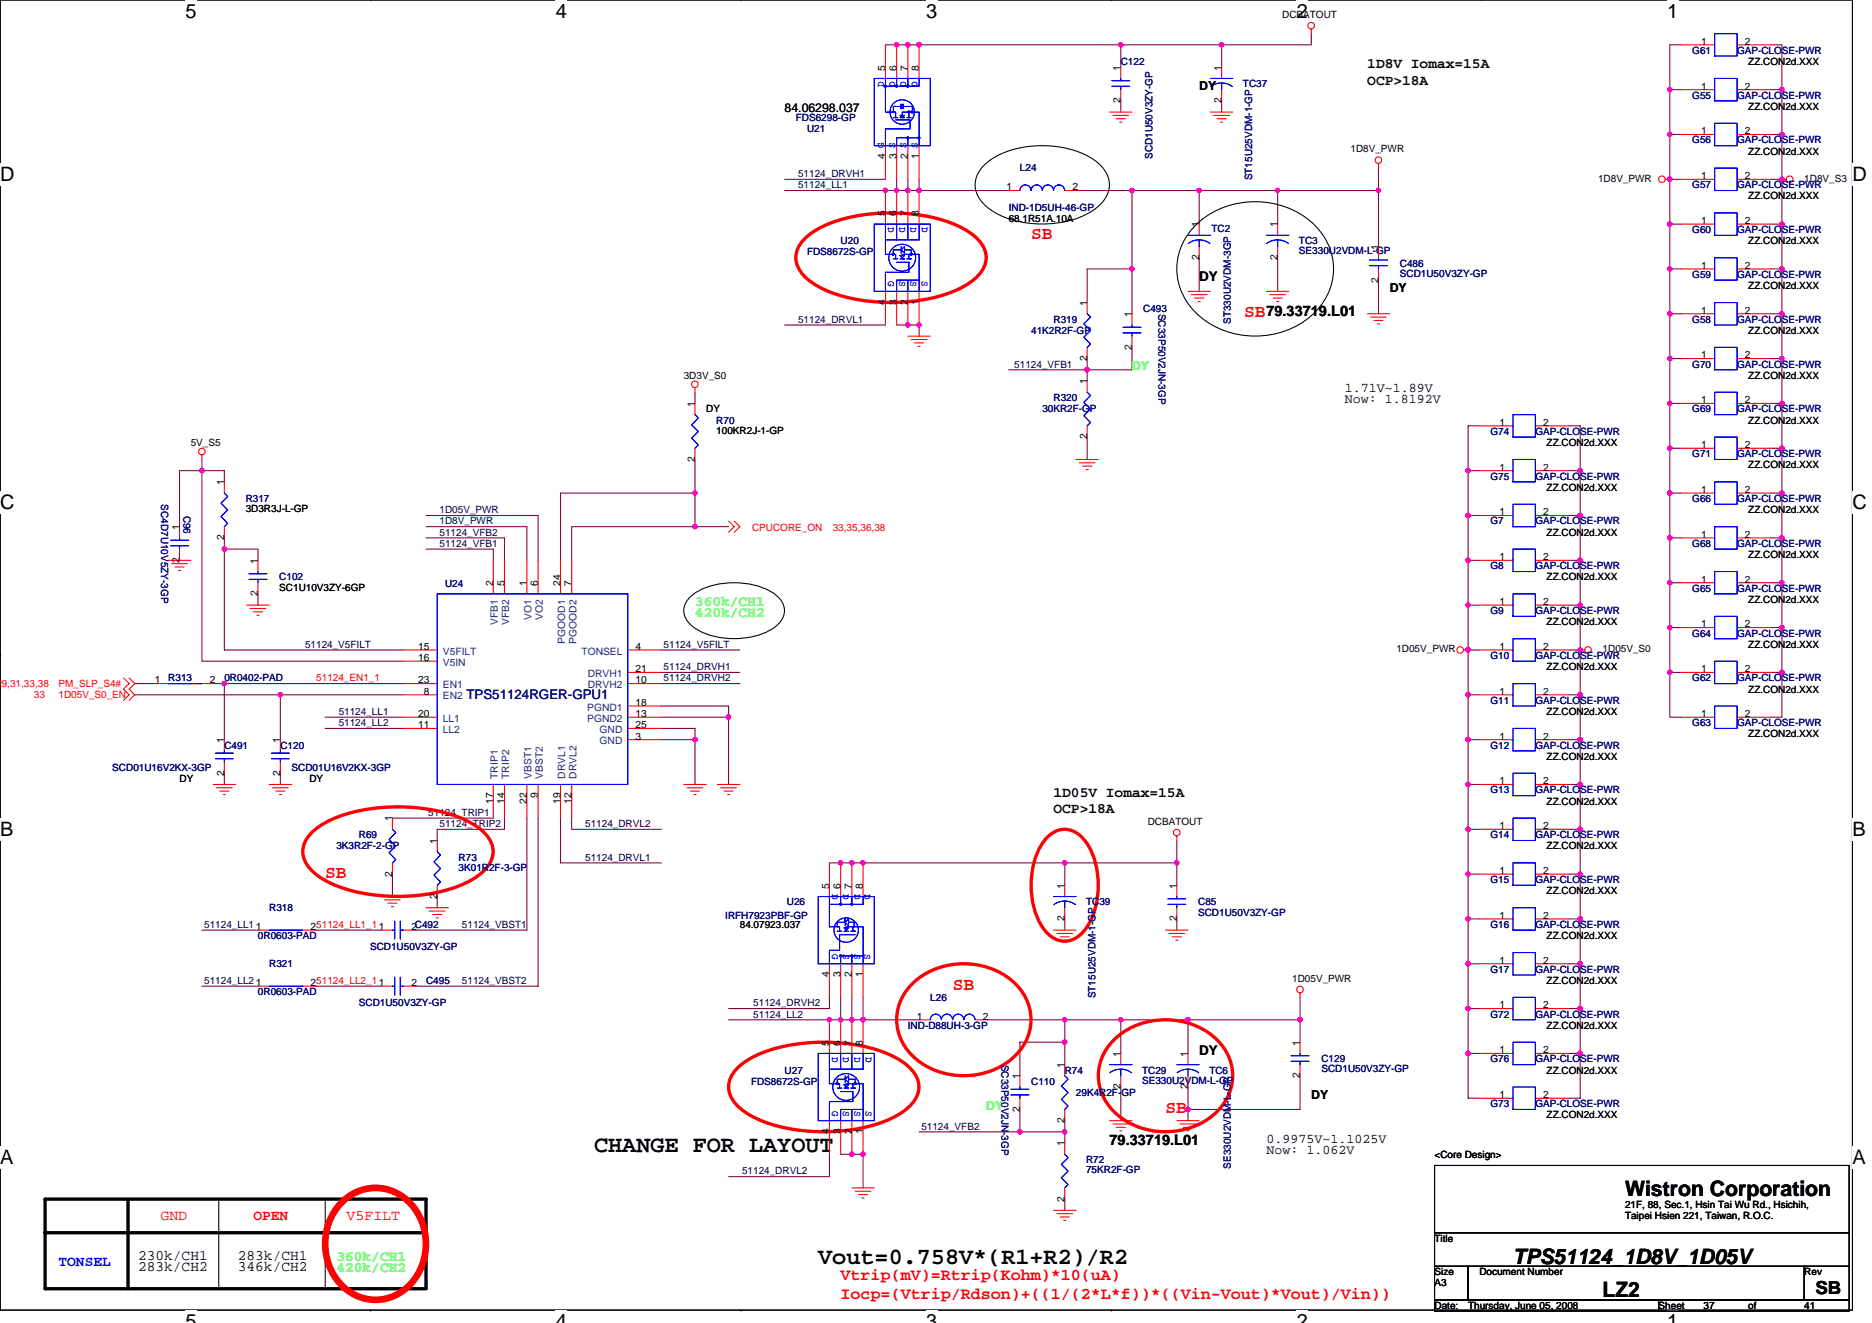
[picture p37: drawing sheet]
<svg xmlns="http://www.w3.org/2000/svg" width="297mm" height="210mm" viewBox="0 0 297 210" stroke-linecap="round" stroke-linejoin="round" font-family="sans-serif">
<defs><g id="words">
<g font-size="3.7">
<text x="94.3" y="182.7">CHANGE FOR LAYOUT</text>
<text x="129.8" y="200.5">Vout=0.758V*(R1+R2)/R2</text>
</g>
<g font-size="3.4">
<text x="257.8" y="189.8">Wistron Corporation</text>
<text x="240.1" y="200.5">TPS51124_1D8V_1D05V</text>
<text x="254.3" y="205.8">LZ2</text>
</g>
<g font-size="3.2">
<text x="29.4" y="2.8">5</text>
<text x="88.2" y="2.8">4</text>
<text x="147" y="2.8">3</text>
<text x="205.8" y="2.8">2</text>
<text x="264.5" y="2.8">1</text>
<text x="0" y="28.8">D</text>
<text x="293.9" y="28.8">D</text>
<text x="0" y="80.8">C</text>
<text x="293.9" y="80.8">C</text>
<text x="0" y="132.7">B</text>
<text x="293.9" y="132.7">B</text>
<text x="0" y="184.7">A</text>
<text x="293.9" y="184.7">A</text>
<text x="29.4" y="210.7">5</text>
<text x="88.2" y="210.7">4</text>
<text x="147" y="210.7">3</text>
<text x="205.8" y="210.7">2</text>
<text x="264.5" y="210.7">1</text>
</g>
<g font-size="2.8" fill="#f00">
<text x="163.6" y="37.9">SB</text>
<text x="197.4" y="50.4">SB</text>
<text x="51.6" y="139.3">SB</text>
<text x="151.2" y="157">SB</text>
<text x="185" y="176.6">SB</text>
</g>
<text font-size="2.8" x="288.1" y="205.3">SB</text>
<g font-size="2.6" fill="#f00">
<text x="133.4" y="203.1">Vtrip(mV)=Rtrip(Kohm)*10(uA)</text>
<text x="133.4" y="206.2">Iocp=(Vtrip/Rdson)+((1/(2*L*f))*((Vin-Vout)*Vout)/Vin))</text>
</g>
<g font-size="2.3">
<text x="217" y="10.8">1D8V Iomax=15A</text>
<text x="217" y="13.4">OCP&gt;18A</text>
<text x="201" y="50.1">79.33719.L01</text>
<text x="167.2" y="126.4">1D05V Iomax=15A</text>
<text x="167.2" y="129">OCP&gt;18A</text>
<text x="176.1" y="181.7">79.33719.L01</text>
<text x="21.9" y="201.7">283k/CH2</text>
<text x="21.9" y="199.9">230k/CH1</text>
<text x="37.7" y="199.9">283k/CH1</text>
<text x="37.7" y="201.7">346k/CH2</text>
</g>
<g font-size="2.3" fill="#0f0">
<text x="110.3" y="97.9">420k/CH2</text>
<text x="110.3" y="96.2">360k/CH1</text>
<text x="53.4" y="200">360k/CH1</text>
<text x="53.4" y="201.8">420k/CH2</text>
</g>
<g font-size="2.3" fill="#f00">
<text x="25.5" y="193.5">GND</text>
<text x="40.2" y="193.6">OPEN</text>
<text x="55" y="193.5">V5FILT</text>
</g>
<text font-size="2.3" fill="#00f" x="9.3" y="200.9">TONSEL</text>
<g font-size="2.1">
<text x="190.3" y="44.6">DY</text>
<text x="213.4" y="62.1">1.71V~1.89V</text>
<text x="213.4" y="63.9">Now: 1.8192V</text>
<text x="190.3" y="167.3">DY</text>
<text x="201" y="181.3">0.9975V~1.1025V</text>
<text x="201" y="183">Now: 1.062V</text>
</g>
<text font-size="2.1" fill="#000080" x="74" y="110.9">TPS51124RGER-GPU1</text>
<g font-size="1.9">
<text x="124.5" y="17.8">84.06298.037</text>
<text x="190.3" y="14.3">DY</text>
<text x="220.5" y="46.3">DY</text>
<text x="208.1" y="174.3">DY</text>
</g>
<g font-size="1.9" fill="#0f0">
<text x="179.6" y="58.7">DY</text>
<text x="156.5" y="176.1">DY</text>
</g>
<g font-size="1.6">
<text x="203.5" y="2.8">DCBATOUT</text>
<text x="140.5" y="11.2" transform="rotate(-90 140.5 11.2)">5</text>
<text x="142.3" y="11.2" transform="rotate(-90 142.3 11.2)">6</text>
<text x="144" y="11.2" transform="rotate(-90 144 11.2)">7</text>
<text x="145.8" y="11.2" transform="rotate(-90 145.8 11.2)">8</text>
<text x="177.8" y="11.2" transform="rotate(-90 177.8 11.2)">1</text>
<text x="193.8" y="11.2" transform="rotate(-90 193.8 11.2)">1</text>
<text x="269.9" y="7.1">1</text>
<text x="276.9" y="7.1">2</text>
<text x="277.4" y="10.3">ZZ.CON2d.XXX</text>
<text x="177.8" y="16.4" transform="rotate(-90 177.8 16.4)">2</text>
<text x="193.8" y="16.4" transform="rotate(-90 193.8 16.4)">2</text>
<text x="269.9" y="14.2">1</text>
<text x="276.9" y="14.2">2</text>
<text x="277.4" y="17.4">ZZ.CON2d.XXX</text>
<text x="269.9" y="21.3">1</text>
<text x="276.9" y="21.3">2</text>
<text x="140.5" y="25.3" transform="rotate(-90 140.5 25.3)">4 G</text>
<text x="142.3" y="25.3" transform="rotate(-90 142.3 25.3)">3 S</text>
<text x="144" y="25.3" transform="rotate(-90 144 25.3)">2 S</text>
<text x="145.8" y="25.3" transform="rotate(-90 145.8 25.3)">1 S</text>
<text x="214.3" y="24.2">1D8V_PWR</text>
<text x="253.6" y="28.8">1D8V_PWR</text>
<text x="269.9" y="28.4">1</text>
<text x="276.9" y="28.4">2</text>
<text x="277.4" y="24.5">ZZ.CON2d.XXX</text>
<text x="286.3" y="28.8">1D8V_S3</text>
<text x="140.5" y="34.3" transform="rotate(-90 140.5 34.3)">5</text>
<text x="142.3" y="34.3" transform="rotate(-90 142.3 34.3)">6</text>
<text x="144" y="34.3" transform="rotate(-90 144 34.3)">7</text>
<text x="145.8" y="34.3" transform="rotate(-90 145.8 34.3)">8</text>
<text x="159.7" y="30.2">1</text>
<text x="160.1" y="35.2">68.1R51A.10A</text>
<text x="170.2" y="30.2">2</text>
<text x="269.9" y="35.5">1</text>
<text x="276.9" y="35.5">2</text>
<text x="277.4" y="31.6">ZZ.CON2d.XXX</text>
<text x="190.3" y="41.3" transform="rotate(-90 190.3 41.3)">2</text>
<text x="190.3" y="36.1" transform="rotate(-90 190.3 36.1)">1</text>
<text x="202.7" y="41.3" transform="rotate(-90 202.7 41.3)">2</text>
<text x="202.7" y="36.1" transform="rotate(-90 202.7 36.1)">1</text>
<text x="218.7" y="39.6" transform="rotate(-90 218.7 39.6)">1</text>
<text x="277.4" y="38.8">ZZ.CON2d.XXX</text>
<text x="218.7" y="44.8" transform="rotate(-90 218.7 44.8)">2</text>
<text x="269.9" y="42.7">1</text>
<text x="276.9" y="42.7">2</text>
<text x="277.4" y="45.9">ZZ.CON2d.XXX</text>
<text x="140.5" y="48.4" transform="rotate(-90 140.5 48.4)">4</text>
<text x="142.3" y="48.4" transform="rotate(-90 142.3 48.4)">3</text>
<text x="144" y="48.4" transform="rotate(-90 144 48.4)">2</text>
<text x="145.8" y="48.4" transform="rotate(-90 145.8 48.4)">1</text>
<text x="172.5" y="48.5" transform="rotate(-90 172.5 48.5)">1</text>
<text x="179.6" y="50.3" transform="rotate(-90 179.6 50.3)">1</text>
<text x="269.9" y="49.8">1</text>
<text x="276.9" y="49.8">2</text>
<text x="277.4" y="53">ZZ.CON2d.XXX</text>
<text x="172.5" y="57.3" transform="rotate(-90 172.5 57.3)">2</text>
<text x="179.6" y="55.5" transform="rotate(-90 179.6 55.5)">2</text>
<text x="269.9" y="56.9">1</text>
<text x="276.9" y="56.9">2</text>
<text x="108.5" y="60.1">3D3V_S0</text>
<text x="110.3" y="64.5" transform="rotate(-90 110.3 64.5)">1</text>
<text x="112.1" y="65.4">DY</text>
<text x="172.5" y="61" transform="rotate(-90 172.5 61)">1</text>
<text x="269.9" y="64">1</text>
<text x="276.9" y="64">2</text>
<text x="277.4" y="60.1">ZZ.CON2d.XXX</text>
<text x="30.3" y="70.8">5V_S5</text>
<text x="113.7" y="68.8">100KR2J-1-GP</text>
<text x="172.5" y="69.7" transform="rotate(-90 172.5 69.7)">2</text>
<text x="237.9" y="67.5">1</text>
<text x="244.9" y="67.5">2</text>
<text x="245.4" y="70.8">ZZ.CON2d.XXX</text>
<text x="269.9" y="71.1">1</text>
<text x="276.9" y="71.1">2</text>
<text x="277.4" y="67.2">ZZ.CON2d.XXX</text>
<text x="35.6" y="77" transform="rotate(-90 35.6 77)">1</text>
<text x="110.3" y="73.3" transform="rotate(-90 110.3 73.3)">2</text>
<text x="237.9" y="74.7">1</text>
<text x="244.9" y="74.7">2</text>
<text x="245.4" y="77.9">ZZ.CON2d.XXX</text>
<text x="277.4" y="74.3">ZZ.CON2d.XXX</text>
<text x="39" y="81.3">3D3R3J-L-GP</text>
<text x="237.9" y="81.8">1</text>
<text x="244.9" y="81.8">2</text>
<text x="269.9" y="78.2">1</text>
<text x="276.9" y="78.2">2</text>
<text x="277.4" y="81.4">ZZ.CON2d.XXX</text>
<text x="28.5" y="89.3" transform="rotate(-90 28.5 89.3)">2</text>
<text x="28.5" y="84.1" transform="rotate(-90 28.5 84.1)">1</text>
<text x="35.6" y="85.7" transform="rotate(-90 35.6 85.7)">2</text>
<text x="40.9" y="89.4" transform="rotate(-90 40.9 89.4)">1</text>
<text x="237.9" y="88.9">1</text>
<text x="244.9" y="88.9">2</text>
<text x="245.4" y="85">ZZ.CON2d.XXX</text>
<text x="269.9" y="85.3">1</text>
<text x="276.9" y="85.3">2</text>
<text x="277.4" y="88.5">ZZ.CON2d.XXX</text>
<text x="40.9" y="94.6" transform="rotate(-90 40.9 94.6)">2</text>
<text x="44.3" y="93.7">SC1U10V3ZY-6GP</text>
<text x="78.2" y="93" transform="rotate(-90 78.2 93)">2</text>
<text x="80" y="93" transform="rotate(-90 80 93)">5</text>
<text x="83.6" y="93" transform="rotate(-90 83.6 93)">1</text>
<text x="85.4" y="93" transform="rotate(-90 85.4 93)">6</text>
<text x="88.9" y="93" transform="rotate(-90 88.9 93)">24</text>
<text x="90.7" y="93" transform="rotate(-90 90.7 93)">7</text>
<text x="237.9" y="96">1</text>
<text x="244.9" y="96">2</text>
<text x="245.4" y="92.1">ZZ.CON2d.XXX</text>
<text x="269.9" y="92.4">1</text>
<text x="276.9" y="92.4">2</text>
<text x="277.4" y="95.7">ZZ.CON2d.XXX</text>
<text x="245.4" y="99.2">ZZ.CON2d.XXX</text>
<text x="269.9" y="99.5">1</text>
<text x="276.9" y="99.5">2</text>
<text x="66.4" y="104.9">16</text>
<text x="66.4" y="103.1">15</text>
<text x="100.9" y="103.1">4</text>
<text x="100.9" y="106.7">21</text>
<text x="221.6" y="103.5">1D05V_PWR</text>
<text x="237.9" y="103.1">1</text>
<text x="244.9" y="103.1">2</text>
<text x="245.4" y="106.3">ZZ.CON2d.XXX</text>
<text x="254.3" y="103.5">1D05V_S0</text>
<text x="269.9" y="106.7">1</text>
<text x="276.9" y="106.7">2</text>
<text x="277.4" y="102.8">ZZ.CON2d.XXX</text>
<text x="24.6" y="108.4">1</text>
<text x="33.3" y="108.4">2</text>
<text x="66.4" y="108.4">23</text>
<text x="66.4" y="113.8">20</text>
<text x="67.2" y="110.2">8</text>
<text x="100.9" y="108.4">10</text>
<text x="100.9" y="112">18</text>
<text x="100.9" y="113.8">13</text>
<text x="237.9" y="110.2">1</text>
<text x="244.9" y="110.2">2</text>
<text x="245.4" y="113.4">ZZ.CON2d.XXX</text>
<text x="269.9" y="113.8">1</text>
<text x="276.9" y="113.8">2</text>
<text x="277.4" y="109.9">ZZ.CON2d.XXX</text>
<text x="35.6" y="117.9" transform="rotate(-90 35.6 117.9)">1</text>
<text x="44.5" y="117.9" transform="rotate(-90 44.5 117.9)">1</text>
<text x="66.4" y="115.5">11</text>
<text x="100.9" y="117.3">3</text>
<text x="100.9" y="115.5">25</text>
<text x="237.9" y="117.3">1</text>
<text x="244.9" y="117.3">2</text>
<text x="277.4" y="117">ZZ.CON2d.XXX</text>
<text x="28.5" y="124.1">DY</text>
<text x="35.6" y="123.1" transform="rotate(-90 35.6 123.1)">2</text>
<text x="44.5" y="123.1" transform="rotate(-90 44.5 123.1)">2</text>
<text x="49.1" y="124.1">DY</text>
<text x="237.9" y="124.4">1</text>
<text x="244.9" y="124.4">2</text>
<text x="245.4" y="120.5">ZZ.CON2d.XXX</text>
<text x="62.2" y="130.3" transform="rotate(-90 62.2 130.3)">1</text>
<text x="78.2" y="127.5" transform="rotate(-90 78.2 127.5)">17</text>
<text x="80" y="127.5" transform="rotate(-90 80 127.5)">14</text>
<text x="83.6" y="127.5" transform="rotate(-90 83.6 127.5)">22</text>
<text x="85.4" y="126.6" transform="rotate(-90 85.4 126.6)">9</text>
<text x="88.9" y="127.5" transform="rotate(-90 88.9 127.5)">19</text>
<text x="90.7" y="127.5" transform="rotate(-90 90.7 127.5)">12</text>
<text x="182.1" y="130.9">DCBATOUT</text>
<text x="237.9" y="131.6">1</text>
<text x="244.9" y="131.6">2</text>
<text x="245.4" y="127.7">ZZ.CON2d.XXX</text>
<text x="69.4" y="133.9" transform="rotate(-90 69.4 133.9)">1</text>
<text x="245.4" y="134.8">ZZ.CON2d.XXX</text>
<text x="62.2" y="139.1" transform="rotate(-90 62.2 139.1)">2</text>
<text x="69.4" y="142.6" transform="rotate(-90 69.4 142.6)">2</text>
<text x="131.6" y="141" transform="rotate(-90 131.6 141)">5</text>
<text x="133.4" y="141" transform="rotate(-90 133.4 141)">6</text>
<text x="135.1" y="141" transform="rotate(-90 135.1 141)">7</text>
<text x="136.9" y="141" transform="rotate(-90 136.9 141)">8</text>
<text x="168.9" y="141" transform="rotate(-90 168.9 141)">1</text>
<text x="186.7" y="141" transform="rotate(-90 186.7 141)">1</text>
<text x="237.9" y="138.7">1</text>
<text x="244.9" y="138.7">2</text>
<text x="245.4" y="141.9">ZZ.CON2d.XXX</text>
<text x="49.3" y="147.6">251124_LL1_11</text>
<text x="65.3" y="147.6">2C492</text>
<text x="117.4" y="147.2">84.07923.037</text>
<text x="168.9" y="146.2" transform="rotate(-90 168.9 146.2)">2</text>
<text x="186.7" y="146.2" transform="rotate(-90 186.7 146.2)">2</text>
<text x="237.9" y="145.8">1</text>
<text x="244.9" y="145.8">2</text>
<text x="245.4" y="149">ZZ.CON2d.XXX</text>
<text x="131.6" y="155.1" transform="rotate(-90 131.6 155.1)">4</text>
<text x="133.4" y="155.1" transform="rotate(-90 133.4 155.1)">3</text>
<text x="135.1" y="155.1" transform="rotate(-90 135.1 155.1)">2</text>
<text x="136.9" y="155.1" transform="rotate(-90 136.9 155.1)">1</text>
<text x="205" y="155.7">1D05V_PWR</text>
<text x="237.9" y="152.9">1</text>
<text x="244.9" y="152.9">2</text>
<text x="49.3" y="156.4">251124_LL2_11</text>
<text x="65.3" y="156.4">2</text>
<text x="145.5" y="161.8">1</text>
<text x="156" y="161.8">2</text>
<text x="237.9" y="160">1</text>
<text x="244.9" y="160">2</text>
<text x="245.4" y="156.1">ZZ.CON2d.XXX</text>
<text x="131.6" y="165.9" transform="rotate(-90 131.6 165.9)">5</text>
<text x="133.4" y="165.9" transform="rotate(-90 133.4 165.9)">6</text>
<text x="135.1" y="165.9" transform="rotate(-90 135.1 165.9)">7</text>
<text x="136.9" y="165.9" transform="rotate(-90 136.9 165.9)">8</text>
<text x="177.8" y="167.7" transform="rotate(-90 177.8 167.7)">1</text>
<text x="188.5" y="167.7" transform="rotate(-90 188.5 167.7)">1</text>
<text x="206.3" y="165.9" transform="rotate(-90 206.3 165.9)">1</text>
<text x="237.9" y="167.1">1</text>
<text x="244.9" y="167.1">2</text>
<text x="245.4" y="163.2">ZZ.CON2d.XXX</text>
<text x="161.8" y="171.2" transform="rotate(-90 161.8 171.2)">1</text>
<text x="168.9" y="169.4" transform="rotate(-90 168.9 169.4)">1</text>
<text x="177.8" y="172.8" transform="rotate(-90 177.8 172.8)">2</text>
<text x="188.5" y="172.8" transform="rotate(-90 188.5 172.8)">2</text>
<text x="206.3" y="171.1" transform="rotate(-90 206.3 171.1)">2</text>
<text x="245.4" y="170.3">ZZ.CON2d.XXX</text>
<text x="131.6" y="180" transform="rotate(-90 131.6 180)">4</text>
<text x="133.4" y="180" transform="rotate(-90 133.4 180)">3</text>
<text x="135.1" y="180" transform="rotate(-90 135.1 180)">2</text>
<text x="136.9" y="180" transform="rotate(-90 136.9 180)">1</text>
<text x="161.8" y="176.4" transform="rotate(-90 161.8 176.4)">2</text>
<text x="168.9" y="178.2" transform="rotate(-90 168.9 178.2)">2</text>
<text x="237.9" y="174.2">1</text>
<text x="244.9" y="174.2">2</text>
<text x="245.4" y="177.4">ZZ.CON2d.XXX</text>
<text x="168.9" y="181.9" transform="rotate(-90 168.9 181.9)">1</text>
<text x="227.6" y="183.7">&lt;Core Design&gt;</text>
<text x="168.9" y="190.6" transform="rotate(-90 168.9 190.6)">2</text>
<text x="257.8" y="191.7">21F, 88, Sec.1, Hsin Tai Wu Rd., Hsichih,</text>
<text x="227.6" y="197">Title</text>
<text x="257.8" y="193.5">Taipei Hsien 221, Taiwan, R.O.C.</text>
<text x="227.6" y="202.3">Size</text>
<text x="234.7" y="202.3">Document Number</text>
<text x="286.3" y="202.3">Rev</text>
<text x="227.6" y="204.1">A3</text>
<text x="227.6" y="207.7">Date:</text>
<text x="233" y="207.7">Thursday, June 05, 2008</text>
<text x="263.2" y="207.7">Sheet</text>
<text x="270.3" y="207.7">37</text>
<text x="277.4" y="207.7">of</text>
<text x="286.3" y="207.7">41</text>
</g>
<g font-size="1.6" fill="#000080">
<text x="177.8" y="10.3">C122</text>
<text x="268.5" y="8.5">G61</text>
<text x="275.6" y="8.5">GAP-CLOSE-PWR</text>
<text x="197.2" y="13.9">TC37</text>
<text x="268.5" y="15.6">G55</text>
<text x="275.6" y="15.6">GAP-CLOSE-PWR</text>
<text x="126.3" y="19.2">FDS6298-GP</text>
<text x="128.1" y="21">U21</text>
<text x="268.5" y="22.8">G56</text>
<text x="275.6" y="22.8">GAP-CLOSE-PWR</text>
<text x="161.8" y="27.2">L24</text>
<text x="182.9" y="25.3" transform="rotate(-90 182.9 25.3)">SCD1U50V3ZY-GP</text>
<text x="198.7" y="28.6" transform="rotate(-90 198.7 28.6)">ST15U25VDM-1-GP</text>
<text x="268.5" y="29.9">G57</text>
<text x="275.6" y="29.9">GAP-CLOSE-PWR</text>
<text x="160.1" y="33.4">IND-1D5UH-46-GP</text>
<text x="128.1" y="40.5">FDS8672S-GP</text>
<text x="133.4" y="38.8">U20</text>
<text x="192.2" y="36.8">TC2</text>
<text x="206.1" y="38.8">TC3</text>
<text x="206.1" y="40.4">SE330U2VDM-L-GP</text>
<text x="268.5" y="37">G60</text>
<text x="275.6" y="37">GAP-CLOSE-PWR</text>
<text x="222.1" y="42.3">C486</text>
<text x="222.1" y="43.9">SCD1U50V3ZY-GP</text>
<text x="268.5" y="44.1">G59</text>
<text x="275.6" y="44.1">GAP-CLOSE-PWR</text>
<text x="163.6" y="53">41K2R2F-GP</text>
<text x="167.2" y="51.2">R319</text>
<text x="181.4" y="49.4">C493</text>
<text x="183.8" y="49.8" transform="rotate(90 183.8 49.8)">SC33P50V2JN-3GP</text>
<text x="195.3" y="51.4" transform="rotate(-90 195.3 51.4)">ST330U2VDM-3GP</text>
<text x="268.5" y="51.2">G58</text>
<text x="275.6" y="51.2">GAP-CLOSE-PWR</text>
<text x="268.5" y="58.3">G70</text>
<text x="275.6" y="58.3">GAP-CLOSE-PWR</text>
<text x="165.4" y="65.4">30KR2F-GP</text>
<text x="167.2" y="63.6">R320</text>
<text x="268.5" y="65.4">G69</text>
<text x="275.6" y="65.4">GAP-CLOSE-PWR</text>
<text x="113.7" y="67.2">R70</text>
<text x="236.5" y="69">G74</text>
<text x="243.6" y="69">GAP-CLOSE-PWR</text>
<text x="236.5" y="76.1">G75</text>
<text x="243.6" y="76.1">GAP-CLOSE-PWR</text>
<text x="268.5" y="72.5">G71</text>
<text x="275.6" y="72.5">GAP-CLOSE-PWR</text>
<text x="25.6" y="80" transform="rotate(90 25.6 80)">SC4D7U10V5ZY-3GP</text>
<text x="29.1" y="81.8" transform="rotate(90 29.1 81.8)">C96</text>
<text x="39" y="79.7">R317</text>
<text x="236.5" y="83.2">G7</text>
<text x="243.6" y="83.2">GAP-CLOSE-PWR</text>
<text x="268.5" y="79.7">G66</text>
<text x="275.6" y="79.7">GAP-CLOSE-PWR</text>
<text x="268.5" y="86.8">G68</text>
<text x="275.6" y="86.8">GAP-CLOSE-PWR</text>
<text x="44.3" y="92.1">C102</text>
<text x="70.6" y="93.2">U24</text>
<text x="236.5" y="90.3">G8</text>
<text x="243.6" y="90.3">GAP-CLOSE-PWR</text>
<text x="268.5" y="93.9">G65</text>
<text x="275.6" y="93.9">GAP-CLOSE-PWR</text>
<text x="236.5" y="97.4">G9</text>
<text x="243.6" y="97.4">GAP-CLOSE-PWR</text>
<text x="268.5" y="101">G64</text>
<text x="275.6" y="101">GAP-CLOSE-PWR</text>
<text x="236.5" y="104.5">G10</text>
<text x="243.6" y="104.5">GAP-CLOSE-PWR</text>
<text x="26.7" y="108.1">R313</text>
<text x="35.6" y="108.1">0R0402-PAD</text>
<text x="236.5" y="111.7">G11</text>
<text x="243.6" y="111.7">GAP-CLOSE-PWR</text>
<text x="268.5" y="108.1">G62</text>
<text x="275.6" y="108.1">GAP-CLOSE-PWR</text>
<text x="35.6" y="118.8">C491</text>
<text x="44.5" y="118.8">C120</text>
<text x="236.5" y="118.8">G12</text>
<text x="243.6" y="118.8">GAP-CLOSE-PWR</text>
<text x="268.5" y="115.2">G63</text>
<text x="275.6" y="115.2">GAP-CLOSE-PWR</text>
<text x="17.8" y="122.3">SCD01U16V2KX-3GP</text>
<text x="46.3" y="122.3">SCD01U16V2KX-3GP</text>
<text x="236.5" y="125.9">G13</text>
<text x="243.6" y="125.9">GAP-CLOSE-PWR</text>
<text x="53.4" y="134.8">3K3R2F-2-GP</text>
<text x="56.9" y="133">R69</text>
<text x="72.8" y="136.5">R73</text>
<text x="236.5" y="133">G14</text>
<text x="243.6" y="133">GAP-CLOSE-PWR</text>
<text x="72.8" y="138.2">3K01R2F-3-GP</text>
<text x="124.9" y="143.7">U26</text>
<text x="172.3" y="143.7">TC39</text>
<text x="190.1" y="143.7">C85</text>
<text x="236.5" y="140.1">G15</text>
<text x="243.6" y="140.1">GAP-CLOSE-PWR</text>
<text x="40.9" y="149">0R0603-PAD</text>
<text x="42.7" y="144.5">R318</text>
<text x="115.1" y="145.8">IRFH7923PBF-GP</text>
<text x="190.1" y="145.3">SCD1U50V3ZY-GP</text>
<text x="236.5" y="147.2">G16</text>
<text x="243.6" y="147.2">GAP-CLOSE-PWR</text>
<text x="42.7" y="153.4">R321</text>
<text x="58.7" y="150.8">SCD1U50V3ZY-GP</text>
<text x="236.5" y="154.3">G17</text>
<text x="243.6" y="154.3">GAP-CLOSE-PWR</text>
<text x="40.9" y="157.9">0R0603-PAD</text>
<text x="56.9" y="159.7">SCD1U50V3ZY-GP</text>
<text x="67.6" y="156.1">C495</text>
<text x="147.6" y="158.8">L26</text>
<text x="173.8" y="158.4" transform="rotate(-90 173.8 158.4)">ST15U25VDM-1-GP</text>
<text x="236.5" y="161.4">G72</text>
<text x="243.6" y="161.4">GAP-CLOSE-PWR</text>
<text x="144.1" y="163.2">IND-D88UH-3-GP</text>
<text x="119.2" y="172.1">FDS8672S-GP</text>
<text x="124.5" y="170.3">U27</text>
<text x="158.9" y="168.9" transform="rotate(90 158.9 168.9)">SC33P50V2JN-3GP</text>
<text x="163.6" y="172.1">C110</text>
<text x="168.9" y="170.3">R74</text>
<text x="170.7" y="173.9">29K4R2F-GP</text>
<text x="181.2" y="170.3">TC29</text>
<text x="181.2" y="171.9">SE330U2VDM-L-GP</text>
<text x="191.9" y="170.3">TC6</text>
<text x="209.7" y="168.6">C129</text>
<text x="209.7" y="170.2">SCD1U50V3ZY-GP</text>
<text x="236.5" y="168.6">G76</text>
<text x="243.6" y="168.6">GAP-CLOSE-PWR</text>
<text x="236.5" y="175.7">G73</text>
<text x="243.6" y="175.7">GAP-CLOSE-PWR</text>
<text x="172.3" y="184.6">R72</text>
<text x="195.3" y="185.4" transform="rotate(-90 195.3 185.4)">SE330U2VDM-L-GP</text>
<text x="172.3" y="186.2">75KR2F-GP</text>
</g>
<g font-size="1.6" fill="#00f">
<text x="140.2" y="13.9" transform="rotate(-90 140.2 13.9)">D</text>
<text x="142" y="13.9" transform="rotate(-90 142 13.9)">D</text>
<text x="143.8" y="13.9" transform="rotate(-90 143.8 13.9)">D</text>
<text x="145.6" y="13.9" transform="rotate(-90 145.6 13.9)">D</text>
<text x="140.2" y="23.5" transform="rotate(-90 140.2 23.5)">G</text>
<text x="142" y="23.5" transform="rotate(-90 142 23.5)">S</text>
<text x="143.8" y="23.5" transform="rotate(-90 143.8 23.5)">S</text>
<text x="145.6" y="23.5" transform="rotate(-90 145.6 23.5)">S</text>
<text x="140.9" y="36.1" transform="rotate(90 140.9 36.1)">D</text>
<text x="142.7" y="36.1" transform="rotate(90 142.7 36.1)">D</text>
<text x="144.5" y="36.1" transform="rotate(90 144.5 36.1)">D</text>
<text x="146.3" y="36.1" transform="rotate(90 146.3 36.1)">D</text>
<text x="140.9" y="44.6" transform="rotate(90 140.9 44.6)">G</text>
<text x="142.7" y="44.6" transform="rotate(90 142.7 44.6)">S</text>
<text x="144.5" y="44.6" transform="rotate(90 144.5 44.6)">S</text>
<text x="146.3" y="44.6" transform="rotate(90 146.3 44.6)">S</text>
<text x="132" y="141.9" transform="rotate(90 132 141.9)">D</text>
<text x="133.8" y="141.9" transform="rotate(90 133.8 141.9)">D</text>
<text x="135.6" y="141.9" transform="rotate(90 135.6 141.9)">D</text>
<text x="137.2" y="141.9" transform="rotate(90 137.2 141.9)">D</text>
<text x="132" y="151.3" transform="rotate(90 132 151.3)">G</text>
<text x="133.8" y="151.3" transform="rotate(90 133.8 151.3)">S</text>
<text x="135.6" y="151.3" transform="rotate(90 135.6 151.3)">S</text>
<text x="137.2" y="151.3" transform="rotate(90 137.2 151.3)">S</text>
<text x="132" y="167.7" transform="rotate(90 132 167.7)">D</text>
<text x="133.8" y="167.7" transform="rotate(90 133.8 167.7)">D</text>
<text x="135.6" y="167.7" transform="rotate(90 135.6 167.7)">D</text>
<text x="137.4" y="167.7" transform="rotate(90 137.4 167.7)">D</text>
<text x="132" y="176.2" transform="rotate(90 132 176.2)">G</text>
<text x="133.8" y="176.2" transform="rotate(90 133.8 176.2)">S</text>
<text x="135.6" y="176.2" transform="rotate(90 135.6 176.2)">S</text>
<text x="137.4" y="176.2" transform="rotate(90 137.4 176.2)">S</text>
</g>
<g font-size="1.6" fill="#000040">
<text x="126.6" y="29.9">51124_LL1</text>
<text x="126.6" y="28.1">51124_DRVH1</text>
<text x="126.6" y="51.2">51124_DRVL1</text>
<text x="160.9" y="58.3">51124_VFB1</text>
<text x="69.7" y="83.2">1D8V_PWR</text>
<text x="69.7" y="81.4">1D05V_PWR</text>
<text x="69.7" y="86.8">51124_VFB1</text>
<text x="69.7" y="85">51124_VFB2</text>
<text x="48.4" y="102.8">51124_V5FILT</text>
<text x="105.3" y="102.8">51124_V5FILT</text>
<text x="105.3" y="106.3">51124_DRVH1</text>
<text x="53.7" y="113.4">51124_LL1</text>
<text x="105.3" y="108.1">51124_DRVH2</text>
<text x="53.7" y="115.2">51124_LL2</text>
<text x="68" y="129.4">51124_TRIP1</text>
<text x="69.7" y="131.2">51124_TRIP2</text>
<text x="92.9" y="131.2">51124_DRVL2</text>
<text x="92.9" y="136.5">51124_DRVL1</text>
<text x="32.4" y="147.2">51124_LL11</text>
<text x="73.3" y="147.2">51124_VBST1</text>
<text x="32.4" y="156.1">51124_LL21</text>
<text x="73.3" y="156.1">51124_VBST2</text>
<text x="119.5" y="161.4">51124_LL2</text>
<text x="119.5" y="159.7">51124_DRVH2</text>
<text x="146.2" y="179.2">51124_VFB2</text>
<text x="117.7" y="186.3">51124_DRVL2</text>
</g>
<g font-size="1.6" fill="#f00">
<text x="119.3" y="84.3">CPUCORE_ON</text>
<text x="132.1" y="84.3">33,35,36,38</text>
<text x="-.6" y="109">2</text>
<text x=".3" y="109">9,31,33,38</text>
<text x="5.4" y="110.8">33</text>
<text x="9.3" y="110.8">1D05V_S0_EN</text>
<text x="9.3" y="109">PM_SLP_S4#</text>
<text x="50.2" y="108.1">51124_EN1_1</text>
</g>
<g font-size="1.6" fill="#004080">
<text x="79" y="99.2" transform="rotate(-90 79 99.2)">VFB1</text>
<text x="80.8" y="99.2" transform="rotate(-90 80.8 99.2)">VFB2</text>
<text x="84.3" y="98.4" transform="rotate(-90 84.3 98.4)">VO1</text>
<text x="86.1" y="98.4" transform="rotate(-90 86.1 98.4)">VO2</text>
<text x="70.3" y="105.6">V5IN</text>
<text x="70.3" y="103.8">V5FILT</text>
<text x="89.7" y="102.1" transform="rotate(-90 89.7 102.1)">PGOOD1</text>
<text x="91.5" y="102.1" transform="rotate(-90 91.5 102.1)">PGOOD2</text>
<text x="92.3" y="103.8">TONSEL</text>
<text x="93.3" y="107.4">DRVH1</text>
<text x="70.3" y="111">EN2</text>
<text x="70.3" y="109.2">EN1</text>
<text x="93.2" y="112.7">PGND1</text>
<text x="93.3" y="109.2">DRVH2</text>
<text x="70.3" y="116.3">LL2</text>
<text x="70.3" y="114.5">LL1</text>
<text x="93.2" y="114.5">PGND2</text>
<text x="95.1" y="118.1">GND</text>
<text x="95.1" y="116.3">GND</text>
<text x="79" y="123.6" transform="rotate(-90 79 123.6)">TRIP1</text>
<text x="80.8" y="123.6" transform="rotate(-90 80.8 123.6)">TRIP2</text>
<text x="84.3" y="123.6" transform="rotate(-90 84.3 123.6)">VBST1</text>
<text x="86.1" y="123.6" transform="rotate(-90 86.1 123.6)">VBST2</text>
<text x="89.7" y="123.6" transform="rotate(-90 89.7 123.6)">DRVL1</text>
<text x="91.5" y="123.6" transform="rotate(-90 91.5 123.6)">DRVL2</text>
</g>
</g></defs>
<path d="M0 0h293.9v207.9h-293.9z" fill="none" stroke="#000" stroke-width=".17"/>
<g fill="#fff">
<path d="M29.4 0h1.8v3.5h-1.8z"/>
<path d="M29.4 207.9h1.8v2h-1.8z"/>
</g>
<path d="M58.8 0h.1M58.8 207.9h.1" fill="none" stroke="#000" stroke-width=".17"/>
<g fill="#fff">
<path d="M88.2 0h1.8v3.5h-1.8z"/>
<path d="M88.2 207.9h1.8v2h-1.8z"/>
</g>
<path d="M117.6 0h.1M117.6 207.9h.1" fill="none" stroke="#000" stroke-width=".17"/>
<g fill="#fff">
<path d="M147 0h1.7v3.5h-1.7z"/>
<path d="M147 207.9h1.7v2h-1.7z"/>
</g>
<path d="M176.4 0h.1M176.4 207.9h.1" fill="none" stroke="#000" stroke-width=".17"/>
<g fill="#fff">
<path d="M205.8 0h1.7v3.5h-1.7z"/>
<path d="M205.8 207.9h1.7v2h-1.7z"/>
</g>
<path d="M235.2 0h.1M235.2 207.9h.1" fill="none" stroke="#000" stroke-width=".17"/>
<g fill="#fff">
<path d="M264.5 0h1.8v3.5h-1.8z"/>
<path d="M264.5 207.9h1.8v2h-1.8z"/>
<path d="M0 26h2.3v3.5h-2.3z"/>
<path d="M293.9 26h2.3v3.5h-2.3z"/>
<path d="M0 77.9h2.3v3.5h-2.3z"/>
<path d="M293.9 77.9h2.3v3.5h-2.3z"/>
</g>
<path d="M0 52h.1M293.9 52h.1" fill="none" stroke="#000" stroke-width=".17"/>
<g fill="#fff">
<path d="M0 129.9h2.1v3.5h-2.1z"/>
<path d="M293.9 129.9h2.1v3.5h-2.1z"/>
</g>
<path d="M0 103.9h.1M293.9 103.9h.1" fill="none" stroke="#000" stroke-width=".17"/>
<path d="M0 103.9h.1" fill="none" stroke="#000" stroke-width=".16"/>
<g fill="#fff">
<path d="M0 181.9h2.2v3.5h-2.2z"/>
<path d="M293.9 181.9h2.2v3.5h-2.2z"/>
</g>
<g fill="none" stroke="#000" stroke-width=".17">
<path d="M156.2 26.2a13.4 13.4 0 0 1 9.2-3.1 13.4 13.4 0 0 1 9.2 3.1 4.1 4.1 0 0 1 0 6.3 13.4 13.4 0 0 1-9.2 3 13.3 13.3 0 0 1-9.2-3 4.1 4.1 0 0 1 0-6.3zM189.5 36a13.8 13.8 0 0 1 19.4 0 9.6 9.6 0 0 1-.9 14.2 13.8 13.8 0 0 1-18.5-.9 9.5 9.5 0 0 1 0-13.3zM109.4 94.8a10.7 10.7 0 0 1 8.4-2.3 9.2 9.2 0 0 1 5.8 2.3 2.91 2.91 0 0 1-.7 4.7 12.3 12.3 0 0 1-12.9 0 2.95 2.95 0 0 1-.6-4.7zM0 155.9h.1M293.9 155.9h.1M34.7 190.2v14.3M51.6 190.2v14.1M227.6 184.9h65.8v10.7h-65.8zM227.6 195.6h65.8v5.3h-65.8zM227.6 200.9h5.4v5.3h-5.4zM227.6 206.2h35.6v1.8h-35.6zM233 200.9h53.3v5.3h-53.3z"/>
<path d="M263.2 206.2h30.2v1.8h-30.2zM286.3 200.9h7.1v5.3h-7.1z"/>
</g>
<g fill="none" stroke="#800040" stroke-width=".17">
<path d="M140.5 7.1h37.3M177.8 7.1h16v3.6M177.8 7.1v3.6M177.8 16v1.8M193.8 16v1.8M208.1 5.3v1.8h-14.3M265 14.2h1.7M266.7 7.1h-1.7v35.6M281 7.1h1.7v92.5M281 14.2h1.7M124.5 30.2h35.6M124.5 28.4h16"/>
<path d="M142.3 28.4v1.8M144.1 28.4v1.8M145.8 28.4v1.8M170.7 30.2h8.9M179.6 30.2h10.7v5.4M179.6 30.2v19.6M190.3 30.2h28.4M202.7 30.2v5.4M218.7 26.7v12.4M265 28.4h1.7M265 21.3h1.7M265 35.6h1.7"/>
<path d="M281 28.4h1.7M281 21.3h1.7M281 35.6h1.7M124.5 51.6h16M142.3 51.6h3.5v1.7M172.5 56.9v3.6M179.6 55.1v3.6h-19.5M179.6 42.7h-7.1v5.3M190.3 40.9v5.3M202.7 40.9v5.3M218.7 44.4v5.4M265 49.8v7.1h1.7"/>
<path d="M265 42.7v7.1h1.7M265 42.7h1.7M265 56.9v21.3M281 42.7h1.7M281 56.9h1.7M281 49.8h1.7M32 72.9v32h32M35.6 76.5v-1.8h-7.1v8.9M110.3 62.2v1.8M110.3 72.9v10.7M110.3 78.2h-21.4v10.7M172.5 69.3v3.6"/>
<path d="M233 74.7v42.6M234.7 67.6h-1.7v7.1h1.7M249 67.6h1.7v106.6h-1.7M249 74.7h1.7M265 78.2v7.1h1.7M265 78.2h1.7M265 64h1.7M265 71.1h1.7M281 78.2h1.7M281 64h1.7M281 71.1h1.7M35.6 85.3v17.8h28.4"/>
<path d="M35.6 87.1h5.3v1.8M40.9 94.2v1.8M67.6 83.6h16v5.3M67.6 81.8h17.8v7.1M67.6 87.1h10.7v1.8M67.6 85.3h12.4v3.6M115.6 83.6h-24.9v5.3M233 88.9h1.7M233 96h1.7M233 81.8h1.7M249 88.9h1.7M249 96h1.7"/>
<path d="M249 81.8h1.7M265 85.3v7.2h1.7M265 99.6v7.1h1.7M265 92.5v7.1M265 99.6h1.7M281 85.3h1.7M281 92.5h1.7M281 99.6h1.7M282.7 99.6v7.1h-1.7M21.4 110.2h23.1v7.1M21.4 108.5h3.5M33.8 108.5h30.2"/>
<path d="M35.6 108.5v8.8M44.5 110.2h19.5M51.6 113.8h12.4M51.6 115.6h12.4M104.9 113.8h10.7M104.9 112h10.7v12.5M104.9 117.3h5.4M104.9 115.6h5.4v8.9M104.9 103.1h12.5M104.9 108.5h12.5M104.9 106.7h12.5M233 117.3v7.2h1.7"/>
<path d="M233 117.3h1.7M233 103.1h1.7M233 110.2h1.7M249 117.3h1.7M249 103.1h1.7M249 110.2h1.7M265 106.7v7.1h1.7M282.7 106.7v7.1h-1.7M35.6 122.7v1.8M44.5 122.7v1.8M62.3 138.7v3.5M62.3 129.8h16"/>
<path d="M80 129.8v1.8h-10.6v1.7M83.6 129.8v17.8h-17.8M85.4 129.8v26.7h-19.6M88.9 129.8v7.1h16M90.7 129.8v1.8h14.2M131.6 136.9h55.1M168.9 136.9v3.6M186.7 133.3v7.2M233 124.5v7.1h1.7M233 131.6v21.3M233 138.7h1.7M249 131.6h1.7"/>
<path d="M249 124.5h1.7M249 138.7h1.7M32 147.6h8.9M32 156.5h8.9M49.8 147.6h10.7M49.8 156.5h10.7M69.4 142.2v1.8M131.6 158.2v1.8h-16M133.4 158.2v3.6M135.2 158.2v3.6M136.9 158.2v3.6M168.9 145.8v1.8"/>
<path d="M186.7 145.8v1.8M206.3 158.2v7.2M233 152.9v7.1h1.7M233 152.9h1.7M233 145.8h1.7M249 152.9h1.7M249 145.8h1.7M115.6 161.8h30.2M145.8 179.6h23.1M156.5 161.8h49.8M161.8 176v3.6M168.9 161.8v7.1"/>
<path d="M168.9 177.8v3.6M168.9 165.4h-7.1v5.3M177.8 161.8v5.3M177.8 172.5v5.3M188.5 161.8v5.3M188.5 172.5v5.3M206.3 170.7v5.3h-17.8M233 160v7.1h1.7M233 167.1v7.1h1.7M249 167.1h1.7M249 160h1.7M131.6 183.1v3.6h-16"/>
<path d="M133.4 183.1h3.5v5.4M168.9 190.2v1.8"/>
</g>
<g fill="#f0f" stroke="#f0f" stroke-width=".17">
<circle cx="250.7" cy="88.9" r=".35"/>
<circle cx="250.7" cy="81.8" r=".35"/>
<circle cx="115.6" cy="113.8" r=".35"/>
<circle cx="110.3" cy="117.3" r=".35"/>
<circle cx="177.8" cy="161.8" r=".35"/>
<circle cx="140.5" cy="30.2" r=".35"/>
<circle cx="144" cy="7.1" r=".35"/>
<circle cx="161.8" cy="179.6" r=".35"/>
<circle cx="32" cy="74.7" r=".35"/>
<circle cx="35.6" cy="87.1" r=".35"/>
<circle cx="232.9" cy="88.9" r=".35"/>
<circle cx="133.4" cy="161.8" r=".35"/>
<circle cx="131.6" cy="161.8" r=".35"/>
<circle cx="136.9" cy="161.8" r=".35"/>
<circle cx="135.2" cy="161.8" r=".35"/>
<circle cx="206.3" cy="161.8" r=".35"/>
<circle cx="188.5" cy="161.8" r=".35"/>
<circle cx="135.2" cy="183.1" r=".35"/>
<circle cx="133.4" cy="136.9" r=".35"/>
<circle cx="142.3" cy="7.1" r=".35"/>
<circle cx="144" cy="51.5" r=".35"/>
<circle cx="136.9" cy="136.9" r=".35"/>
<circle cx="145.8" cy="30.2" r=".35"/>
<circle cx="144" cy="30.2" r=".35"/>
<circle cx="142.3" cy="30.2" r=".35"/>
<circle cx="145.8" cy="51.5" r=".35"/>
<circle cx="136.9" cy="183.1" r=".35"/>
<circle cx="218.7" cy="30.2" r=".35"/>
<circle cx="202.7" cy="30.2" r=".35"/>
<circle cx="172.5" cy="58.7" r=".35"/>
<circle cx="179.6" cy="42.7" r=".35"/>
<circle cx="179.6" cy="30.2" r=".35"/>
<circle cx="168.9" cy="179.6" r=".35"/>
<circle cx="168.9" cy="165.3" r=".35"/>
<circle cx="232.9" cy="103.1" r=".35"/>
<circle cx="232.9" cy="96" r=".35"/>
<circle cx="232.9" cy="131.6" r=".35"/>
<circle cx="232.9" cy="124.4" r=".35"/>
<circle cx="232.9" cy="117.3" r=".35"/>
<circle cx="250.7" cy="117.3" r=".35"/>
<circle cx="250.7" cy="110.2" r=".35"/>
<circle cx="250.7" cy="131.6" r=".35"/>
<circle cx="250.7" cy="124.4" r=".35"/>
<circle cx="232.9" cy="110.2" r=".35"/>
<circle cx="250.7" cy="103.1" r=".35"/>
<circle cx="250.7" cy="96" r=".35"/>
<circle cx="35.6" cy="108.4" r=".35"/>
<circle cx="135.2" cy="136.9" r=".35"/>
<circle cx="44.5" cy="110.2" r=".35"/>
<circle cx="110.3" cy="83.6" r=".35"/>
<circle cx="110.3" cy="78.2" r=".35"/>
<circle cx="188.5" cy="176" r=".35"/>
<circle cx="232.9" cy="138.7" r=".35"/>
<circle cx="232.9" cy="167.1" r=".35"/>
<circle cx="232.9" cy="160" r=".35"/>
<circle cx="232.9" cy="152.9" r=".35"/>
<circle cx="250.7" cy="152.9" r=".35"/>
<circle cx="250.7" cy="145.8" r=".35"/>
<circle cx="250.7" cy="167.1" r=".35"/>
<circle cx="250.7" cy="160" r=".35"/>
<circle cx="232.9" cy="145.8" r=".35"/>
<circle cx="250.7" cy="138.7" r=".35"/>
<circle cx="168.9" cy="161.8" r=".35"/>
<circle cx="190.3" cy="30.2" r=".35"/>
<circle cx="282.7" cy="14.2" r=".35"/>
<circle cx="264.9" cy="14.2" r=".35"/>
<circle cx="264.9" cy="28.4" r=".35"/>
<circle cx="264.9" cy="21.3" r=".35"/>
<circle cx="264.9" cy="56.9" r=".35"/>
<circle cx="264.9" cy="49.8" r=".35"/>
<circle cx="264.9" cy="42.7" r=".35"/>
<circle cx="282.7" cy="42.7" r=".35"/>
<circle cx="282.7" cy="35.5" r=".35"/>
<circle cx="282.7" cy="56.9" r=".35"/>
<circle cx="282.7" cy="49.8" r=".35"/>
<circle cx="264.9" cy="35.5" r=".35"/>
<circle cx="282.7" cy="28.4" r=".35"/>
<circle cx="282.7" cy="21.3" r=".35"/>
<circle cx="264.9" cy="64" r=".35"/>
<circle cx="264.9" cy="92.4" r=".35"/>
<circle cx="264.9" cy="85.3" r=".35"/>
<circle cx="264.9" cy="78.2" r=".35"/>
<circle cx="282.7" cy="78.2" r=".35"/>
<circle cx="282.7" cy="71.1" r=".35"/>
<circle cx="282.7" cy="92.4" r=".35"/>
<circle cx="282.7" cy="85.3" r=".35"/>
<circle cx="264.9" cy="71.1" r=".35"/>
<circle cx="282.7" cy="64" r=".35"/>
<circle cx="186.7" cy="136.9" r=".35"/>
<circle cx="168.9" cy="136.9" r=".35"/>
<circle cx="232.9" cy="81.8" r=".35"/>
<circle cx="232.9" cy="74.7" r=".35"/>
<circle cx="250.7" cy="74.7" r=".35"/>
<circle cx="264.9" cy="106.7" r=".35"/>
<circle cx="264.9" cy="99.6" r=".35"/>
<circle cx="282.7" cy="106.7" r=".35"/>
<circle cx="282.7" cy="99.6" r=".35"/>
<circle cx="193.8" cy="7.1" r=".35"/>
<circle cx="145.8" cy="7.1" r=".35"/>
<circle cx="177.8" cy="7.1" r=".35"/>
</g>
<g fill="none" stroke="#f00" stroke-width=".17">
<path d="M140.5 7.1v5.3M142.3 7.1v5.3M144.1 7.1v5.3M145.8 7.1v5.3M176.1 17.8h3.5M176.6 18.3h2.5M177.1 18.8h1.5M177.7 19.4h.3M177.8 10.7v1.7M177.8 14.2v1.8M192.1 17.8h3.5M192.6 18.3h2.5"/>
<path d="M193.1 18.8h1.5M193.7 19.4h.3M193.8 10.7v1.7M193.8 14.2v1.8M208.1 4.6v.7M266.7 7.1h5.4M266.7 14.2h5.4M275.6 7.1h5.4M275.6 14.2h5.4M140.5 23.1v5.3M140.5 30.2v5.4M142.3 23.1v5.3"/>
<path d="M142.3 30.2v5.4M144.1 23.1v5.3M144.1 30.2v5.4M145.8 23.1v5.3M145.8 30.2v5.4M160.1 30.2h1.7M168.9 30.2h1.8M190.3 35.6v1.7M190.3 39.1v1.8M202.7 35.6v1.7M202.7 39.1v1.8M218.7 26v.7"/>
<path d="M218.7 39.1v1.8M264.2 28.4h.8M266.7 28.4h5.4M266.7 35.6h5.4M266.7 21.3h5.4M275.6 28.4h5.4M275.6 35.6h5.4M275.6 21.3h5.4M282.7 28.4h.8M140.5 46.2v5.4M142.3 46.2v5.4M144.1 53.3h3.5"/>
<path d="M144.1 46.2v5.4M144.6 53.9h2.5M145.1 54.4h1.5M145.7 54.9h.3M145.8 46.2v5.4M172.5 48v1.8M172.5 55.1v1.8M179.6 49.8v1.8M179.6 53.3v1.8M188.5 46.2h3.6M189 46.8h2.5M189.6 47.3h1.4"/>
<path d="M190.1 47.8h.4M201 46.2h3.5M201.5 46.8h2.5M202 47.3h1.5M202.6 47.8h.3M217 49.8h3.5M217.5 50.3h2.5M218 50.8h1.5M218.6 51.4h.3M218.7 42.7v1.7M266.7 49.8h5.4M266.7 56.9h5.4"/>
<path d="M266.7 42.7h5.4M275.6 49.8h5.4M275.6 56.9h5.4M275.6 42.7h5.4M32 72.2v.7M35.6 76.5v1.7M110.3 61.5v.7M110.3 64v1.8M110.3 71.1v1.8M170.7 72.9h3.6M171.3 73.4h2.5M171.8 74h1.4"/>
<path d="M172.3 74.5h.4M172.5 60.5v1.7M172.5 67.6v1.7M234.7 74.7h5.4M234.7 67.6h5.4M243.6 74.7h5.4M243.6 67.6h5.4M266.7 71.1h5.4M266.7 64h5.4M266.7 78.2h5.4M275.6 71.1h5.4M275.6 64h5.4"/>
<path d="M275.6 78.2h5.4M26.7 88.9h3.6M27.2 89.4h2.5M27.8 90h1.4M28.3 90.5h.4M28.5 83.6v1.7M28.5 87.1v1.8M35.6 83.6v1.7M39.2 96h3.5M39.7 96.5h2.5M40.2 97.1h1.5M40.8 97.6h.3"/>
<path d="M40.9 88.9v1.8M40.9 92.5v1.7M78.3 88.9v5.3M80 88.9v5.3M83.6 88.9v5.3M85.4 88.9v5.3M88.9 88.9v5.3M90.7 88.9v5.3M115.6 82.7l.9 .9-.9 .9M116.5 82.7l.9 .9-.9 .9M234.7 88.9h5.4M234.7 96h5.4"/>
<path d="M234.7 81.8h5.4M243.6 88.9h5.4M243.6 96h5.4M243.6 81.8h5.4M266.7 99.6h5.4M266.7 92.5h5.4M266.7 85.3h5.4M275.6 99.6h5.4M275.6 92.5h5.4M275.6 85.3h5.4M19.6 107.6l.9 .9-.9 .8 .9 .9-.9 .9M20.5 107.6l.9 .9-.9 .8 .9 .9-.9 .9"/>
<path d="M24.9 108.5h1.8M32 108.5h1.8M35.6 117.3v1.8M44.5 117.3v1.8M64 103.1h5.4M64 110.2h5.4M64 108.5h5.4M64 115.6h5.4M64 104.9h5.4M64 113.8h5.4M99.6 103.1h5.3M99.6 108.5h5.3"/>
<path d="M99.6 115.6h5.3M99.6 106.7h5.3M99.6 113.8h5.3M99.6 117.3h5.3M99.6 112h5.3M232.2 103.1h.8M234.7 103.1h5.4M234.7 110.2h5.4M234.7 117.3h5.4M243.6 103.1h5.4M243.6 110.2h5.4M243.6 117.3h5.4"/>
<path d="M250.7 103.1h.8M266.7 106.7h5.4M266.7 113.8h5.4M275.6 106.7h5.4M275.6 113.8h5.4M33.8 124.5h3.6M34.4 125h2.4M34.9 125.5h1.4M35.4 126.1h.4M35.6 120.9v1.8M42.7 124.5h3.6M43.2 125h2.5"/>
<path d="M43.8 125.5h1.4M44.3 126.1h.4M44.5 120.9v1.8M62.3 129.8v1.8M62.3 136.9v1.8M69.4 133.3v1.8M78.3 124.5v5.3M80 124.5v5.3M83.6 124.5v5.3M85.4 124.5v5.3M88.9 124.5v5.3M90.7 124.5v5.3"/>
<path d="M108.5 124.5h3.6M109 125h2.5M109.6 125.5h1.4M110.1 126.1h.3M113.8 124.5h3.6M114.4 125h2.5M114.9 125.5h1.4M115.4 126.1h.4M131.6 136.9v5.3M133.4 136.9v5.3M135.2 136.9v5.3M136.9 136.9v5.3"/>
<path d="M186.7 132.6v.7M234.7 124.5h5.4M234.7 131.6h5.4M234.7 138.7h5.4M243.6 124.5h5.4M243.6 131.6h5.4M243.6 138.7h5.4M40.9 147.6h1.8M40.9 156.5h1.8M48 147.6h1.8M48 156.5h1.8M60.5 147.6h1.8"/>
<path d="M60.5 142.2h3.5M60.5 156.5h1.8M61 142.8h2.5M61.5 143.3h1.5M62.1 143.8h.3M64 147.6h1.8M64 156.5h1.8M67.6 144h3.6M68.1 144.5h2.5M68.7 145.1h1.4M69.2 145.6h.4M69.4 140.5v1.7"/>
<path d="M131.6 152.9v5.3M133.4 152.9v5.3M135.2 152.9v5.3M136.9 152.9v5.3M167.2 147.6h3.5M167.7 148.1h2.5M168.2 148.6h1.5M168.8 149.2h.3M168.9 140.5v1.7M168.9 144v1.8M185 147.6h3.5M185.5 148.1h2.5"/>
<path d="M186 148.6h1.4M186.6 149.2h.3M186.7 140.5v1.7M186.7 144v1.8M206.3 157.5v.7M234.7 145.8h5.4M234.7 152.9h5.4M243.6 145.8h5.4M243.6 152.9h5.4M131.6 161.8v5.3M131.6 177.8v5.3M133.4 161.8v5.3"/>
<path d="M133.4 177.8v5.3M135.2 161.8v5.3M135.2 177.8v5.3M136.9 161.8v5.3M136.9 177.8v5.3M145.8 161.8h1.8M154.7 161.8h1.8M161.8 170.7v1.8M161.8 174.2v1.8M168.9 168.9v1.8M168.9 176v1.8M176.1 177.8h3.5"/>
<path d="M176.6 178.3h2.5M177.1 178.9h1.5M177.7 179.4h.3M177.8 167.1v1.8M177.8 170.7v1.8M186.7 177.8h3.6M187.3 178.3h2.5M187.8 178.9h1.4M188.3 179.4h.4M188.5 167.1v1.8M188.5 170.7v1.8M206.3 165.4v1.7"/>
<path d="M206.3 168.9v1.8M234.7 167.1h5.4M234.7 174.2h5.4M234.7 160h5.4M243.6 167.1h5.4M243.6 174.2h5.4M243.6 160h5.4M135.2 188.5h3.5M135.7 189h2.5M136.2 189.5h1.5M136.8 190.1h.3M167.2 192h3.5"/>
<path d="M167.7 192.6h2.5M168.2 193.1h1.5M168.8 193.6h.3M168.9 181.4v1.7M168.9 188.5v1.7"/>
<circle cx="208.1" cy="4.1" r=".52"/>
<circle cx="218.7" cy="25.4" r=".52"/>
<circle cx="263.7" cy="28.4" r=".52"/>
<circle cx="284" cy="28.4" r=".52"/>
<circle cx="32" cy="71.6" r=".52"/>
<circle cx="110.3" cy="61" r=".52"/>
<circle cx="231.7" cy="103.1" r=".52"/>
<circle cx="252" cy="103.1" r=".52"/>
<circle cx="186.7" cy="132.1" r=".52"/>
<circle cx="206.3" cy="157" r=".52"/>
</g>
<path d="M7.2 195.6h60.2M20.3 190.4v14.1M67.6 204.3v-14.1h-60.4v14.3h60.4" fill="none" stroke="#000" stroke-width=".53"/>
<path d="M53.9 191.1a7.6 7.6 0 0 1 12.6 1.8 9.4 9.4 0 0 1-3.8 12.6 7.7 7.7 0 0 1-10.5-4.7 9.6 9.6 0 0 1 1.7-9.7z" fill="none" stroke="#f00" stroke-width="1.1"/>
<path d="M127.8 37.8a18 18 0 0 1 10.1-3.8 26.4 26.4 0 0 1 15.3 2.4 5.6 5.6 0 0 1 3.3 4.5 5.6 5.6 0 0 1-3.3 4.4 26.3 26.3 0 0 1-15.3 2.5 17.9 17.9 0 0 1-10.1-3.8 3.9 3.9 0 0 1 0-6.2zM49.6 132a18 18 0 0 1 10.1-3.8 26.4 26.4 0 0 1 15.2 2.5 5.6 5.6 0 0 1 3.3 4.4 5.6 5.6 0 0 1-3.3 4.4 26.3 26.3 0 0 1-15.2 2.5 17.9 17.9 0 0 1-10.1-3.8 3.9 3.9 0 0 1 0-6.2zM166 133a3.7 3.7 0 0 1 5.8 0 12.1 12.1 0 0 1 2.2 10 9 9 0 0 1-2.8 5.5 3.6 3.6 0 0 1-5.2-.6 12.1 12.1 0 0 1-2.2-10 10.1 10.1 0 0 1 2.2-4.9zM145 155.9a12.1 12.1 0 0 1 16.7 .8 7.9 7.9 0 0 1-1.7 11.7 12 12 0 0 1-15.8-1.5 7.8 7.8 0 0 1 .8-11zM117.1 169.3a18 18 0 0 1 10.1-3.8 26.4 26.4 0 0 1 15.3 2.5 5.6 5.6 0 0 1 3.3 4.4 5.6 5.6 0 0 1-3.3 4.5 26.3 26.3 0 0 1-15.3 2.5 17.9 17.9 0 0 1-10.1-3.8 3.9 3.9 0 0 1 0-6.3zM177 164.8a12.1 12.1 0 0 1 16.7 .8 7.9 7.9 0 0 1-1.7 11.7 12 12 0 0 1-15.8-1.6 7.8 7.8 0 0 1 .8-10.9z" fill="none" stroke="#f00" stroke-width=".53"/>
<g fill="none" stroke="#00f" stroke-width=".17">
<path d="M138.7 12.4h8.9v10.7h-8.9zM140.4 13.5h.2v.3h-.2zM140.5 12.4v1.3h4.8M140.5 13.7v4.1h1.6v.9M141.7 18.7h.7M141.9 16.9h1.1v.4v-.8v.4h1.8v.9M142.1 19h2.3v1.4h-3.9v2.7M142.1 16.9h-.4v.9M142.2 13.5h.2v.3h-.2zM142.3 12.4v1.3M142.8 18.3h.7l-.3 .4zM142.8 18.7h.7"/>
<path d="M143.2 18.7v-.9h2.6v4.1M143.3 16.5v.8l-.3-.4zM143.9 18.7h.7M143.9 13.5h.3v.3h-.3zM144.1 12.4v1.3M144.1 17.7h.2v.2h-.2zM144.2 17.8v.9M144.6 17.7h.3v.2h-.3zM145.8 12.4v1.3h-1M176.4 12.8h2.9M176.4 13.7h2.9M177.8 12.4v.4"/>
<path d="M177.8 13.7v.5M192.1 12.4h3.5M192.1 13.7a2.86 2.86 0 0 1 3.4 0M193.8 13.2v1M272.1 5.3h3.5v3.6h-3.5zM272.1 19.6h3.5v3.5h-3.5zM272.1 12.4h3.5v3.6h-3.5zM138.7 35.6h8.9v10.6h-8.9zM140.5 35.6v2.5M142.3 35.6v2.5M143 39.6h-1.3v.8M143 39.6l.5-.5v1.1z"/>
<path d="M143 39.1v1.1M143.5 39.6h1.1v.8M143.9 21.7h.3v.3h-.3zM144.1 21.9v1.2M144.1 35.6v2.5M145.7 21.7h.2v.3h-.2zM145.8 35.6v2.5h-5.3v2.3h1.6v.7M145.8 21.9h-3.5v1.2M145.8 21.9v1.2M161.8 30.2a.88 .88 0 0 1 .9-.9 .88 .88 0 0 1 .9 .9M163.6 30.2a.88 .88 0 0 1 .9-.9 .88 .88 0 0 1 .9 .9 .89 .89 0 0 1 .9-.9 .89 .89 0 0 1 .8 .9 .89 .89 0 0 1 .9-.9 .89 .89 0 0 1 .9 .9M188.5 37.3h3.6"/>
<path d="M188.5 38.6a2.86 2.86 0 0 1 3.5 0M190.3 38.1v1M201 37.3h3.5M201 38.6a2.86 2.86 0 0 1 3.4 0M202.7 38.1v1M272.1 33.8h3.5v3.5h-3.5zM272.1 26.7h3.5v3.5h-3.5zM141.7 41.1h.7M142.3 41.6h1.9v1.6h-3.7v3M142.8 40.5h.7l-.3 .4zM143.2 40.9v.2h.3h-.7M143.2 40.5v-.1h2.6v5.8"/>
<path d="M144.1 44.4v1.8M144.2 40.4v.7h.4h-.7M145.8 44.4h-3.5v1.8M172.5 49.8l.5 .5-1 1.1 1 1.1-1 1 1 1.1-.5 .5M178.2 51.9h2.8M178.2 52.8h2.8M179.6 51.6v.3M179.6 52.8v.5M217.3 41.3h2.9M217.3 42.1h2.9M218.7 40.9v.4M218.7 42.1v.6"/>
<path d="M272.1 55.1h3.5v3.6h-3.5zM272.1 48h3.5v3.6h-3.5zM272.1 40.9h3.5v3.5h-3.5zM35.6 78.2l.5 .6-1 1 1 1.1-1 1.1 1 1-.5 .6M110.3 65.8l.5 .5-1.1 1.1 1.1 1.1-1.1 1 1.1 1.1-.5 .5M172.5 62.2l.5 .6-1 1 1 1.1-1 1.1 1 1-.5 .6M240.1 72.9h3.5v3.6h-3.5zM240.1 65.8h3.5v3.5h-3.5zM272.1 69.3h3.5v3.6h-3.5zM272.1 62.2h3.5v3.6h-3.5zM272.1 76.5h3.5v3.5h-3.5zM27.1 85.7h2.8"/>
<path d="M27.1 86.6h2.8M28.5 85.3v.4M28.5 86.6v.5M39.5 91h2.9M39.5 91.9h2.9M40.9 90.7v.3M40.9 91.9v.6M69.4 94.2h30.2v30.3h-30.2zM240.1 80h3.5v3.6h-3.5zM240.1 87.1h3.5v3.6h-3.5zM240.1 94.2h3.5v3.6h-3.5zM272.1 97.8h3.5v3.5h-3.5z"/>
<path d="M272.1 90.7h3.5v3.5h-3.5zM272.1 83.6h3.5v3.5h-3.5zM26.7 108.5h5.3M34.2 119.5h2.8M35.6 119.1v.4M43.1 119.5h2.8M44.5 119.1v.4M240.1 101.3h3.5v3.6h-3.5zM240.1 108.5h3.5v3.5h-3.5zM240.1 115.6h3.5v3.5h-3.5zM272.1 112h3.5v3.6h-3.5zM272.1 104.9h3.5v3.6h-3.5z"/>
<path d="M34.2 120.4h2.8M35.6 120.4v.5M43.1 120.4h2.8M44.5 120.4v.5M62.3 131.6l.5 .5-1.1 1.1 1.1 1-1.1 1.1 1.1 1.1-.5 .5M69.4 135.1l.5 .6-1 1 1 1.1-1 1.1 1 1-.5 .6M240.1 122.7h3.5v3.5h-3.5zM240.1 129.8h3.5v3.5h-3.5zM240.1 136.9h3.5v3.6h-3.5zM42.7 147.6h5.3M42.7 156.5h5.3M62.3 147.6h.3"/>
<path d="M62.3 156.5h.3M62.6 146.2v2.8M62.6 155v2.9M63.5 147.6h.5M63.5 156.5h.5M63.5 146.2v2.8M63.5 155v2.9M129.8 142.2h8.9v10.7h-8.9zM131.6 142.2v4.8h1.6v.7M132.9 147.7h.7M133.3 151.5h.2v.3h-.2zM133.3 143.3h.2v.3h-.2z"/>
<path d="M133.4 142.2v1.3M133.9 147.2h.7l-.3 .4zM133.9 147.7h.7M134.1 146.9v-1.1v.5l.5-.5v1.1l-.5-.6h-1.2v.7M134.3 147.7v-.7h2.6v5.9M134.6 146.3h.9v.7M135 151.5h.3v.3h-.3zM135 143.3h.3v.3h-.3zM135.2 142.2v1.3M135.2 151.7v1.2M135.3 147v.7h.4h-.7M135.7 148.3h-2.5v2.5h-1.6v2.1"/>
<path d="M136.9 151.7h-3.5v1.2M136.9 142.2v1.3h-5.3M167.2 142.2h3.5M167.2 143.5a2.86 2.86 0 0 1 3.4 0M168.9 143v1M185.3 142.6h2.8M185.3 143.5h2.8M186.7 142.2v.4M186.7 143.5v.5M240.1 158.2h3.5v3.6h-3.5zM240.1 144h3.5v3.6h-3.5zM240.1 151.1h3.5v3.6h-3.5z"/>
<path d="M129.8 167.1h8.9v10.7h-8.9zM131.6 167.1v2.5M132.9 172.6h.7M133.4 173.2h1.9v1.6h-3.7v3M133.4 167.1v2.5M133.9 172.1h.7l-.3 .4zM134.1 171.2h-1.2v.7M134.1 171.2l.5-.5v1zM134.1 170.7v1M134.3 172.5v.1h.3h-.7M134.3 172.1v-.2h2.6v5.9M134.6 171.2h1.1v.7"/>
<path d="M135.2 167.1v2.5M135.2 176v1.8M135.3 171.9v.7h.4h-.7M136.9 167.1v2.5h-5.3v2.3h1.6v.7M136.9 176h-3.5v1.8M147.6 161.8a.88 .88 0 0 1 .9-.9 .88 .88 0 0 1 .9 .9M149.4 161.8a.88 .88 0 0 1 .9-.9 .88 .88 0 0 1 .8 .9M151.2 161.8a.88 .88 0 0 1 .8-.9 .88 .88 0 0 1 .9 .9M152.9 161.8a.88 .88 0 0 1 .9-.9 .88 .88 0 0 1 .9 .9M160.4 172.8h2.9M160.4 173.7h2.9M161.8 172.5v.3"/>
<path d="M161.8 173.7v.5M168.9 170.7l.6 .5-1.1 1.1 1.1 1.1-1.1 1 1.1 1.1-.6 .5M176.1 168.9h3.5M176.1 170.2a2.86 2.86 0 0 1 3.4 0M177.8 169.6v1.1M186.7 168.9h3.6M186.8 170.2a2.86 2.86 0 0 1 3.4 0M188.5 169.6v1.1M204.9 167.5h2.8M204.9 168.4h2.8M206.3 167.1v.4M206.3 168.4v.5"/>
<path d="M240.1 165.4h3.5v3.5h-3.5zM240.1 172.5h3.5v3.5h-3.5zM168.9 183.1l.6 .6-1.1 1 1.1 1.1-1.1 1.1 1.1 1-.6 .6"/>
<circle cx="143.2" cy="17.8" r="1.94"/>
<circle cx="141.7" cy="40.3" r=".17"/>
<circle cx="143.2" cy="40.9" r="2.13"/>
<circle cx="144.6" cy="40.3" r=".17"/>
<circle cx="134.3" cy="147.6" r="1.94"/>
<circle cx="132.8" cy="171.9" r=".17"/>
<circle cx="134.3" cy="172.5" r="2.13"/>
<circle cx="135.7" cy="171.9" r=".17"/>
</g>
<use href="#words"/>
</svg>
